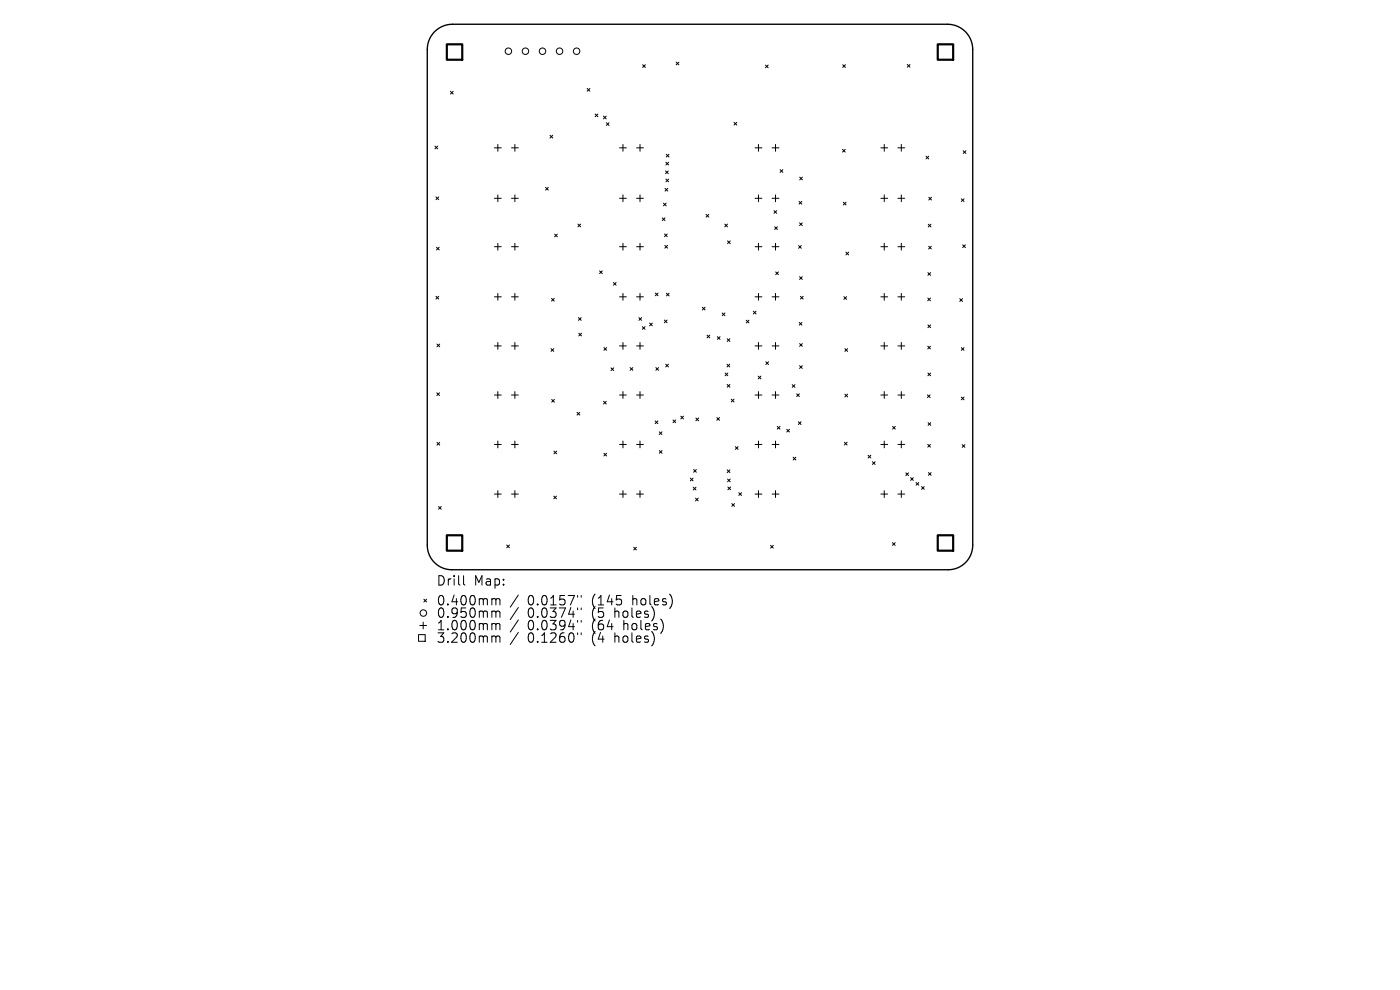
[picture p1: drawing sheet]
<svg xmlns="http://www.w3.org/2000/svg" width="297mm" height="210mm" viewBox="0 0 297 210" stroke-linecap="round" stroke-linejoin="round" font-family="sans-serif">
<defs><g id="words">
<g font-size="2.8">
<text x="92.5" y="124.5">Drill</text>
<text x="100.5" y="124.5">Map:</text>
<text x="92.5" y="128.7">0.400mm</text>
<text x="92.5" y="131.3">0.950mm</text>
<text x="111.9" y="128.7">0.0157&quot;</text>
<text x="111.9" y="131.3">0.0374&quot;</text>
<text x="125.7" y="128.7">(145</text>
<text x="125.7" y="131.3">(5</text>
<text x="130.6" y="131.3">holes)</text>
<text x="134.4" y="128.7">holes)</text>
<text x="92.5" y="134">1.000mm</text>
<text x="92.5" y="136.6">3.200mm</text>
<text x="111.9" y="134">0.0394&quot;</text>
<text x="111.9" y="136.6">0.1260&quot;</text>
<text x="125.7" y="134">(64</text>
<text x="125.7" y="136.6">(4</text>
<text x="130.6" y="136.6">holes)</text>
<text x="132.5" y="134">holes)</text>
</g>
</g></defs>
<path d="M92.2 6.7a5.4 5.4 0 0 1 3.8-1.6h105a5.4 5.4 0 0 1 5.4 5.4v105.2a5.2 5.2 0 0 1-5.2 5.2h-105.3a5.2 5.2 0 0 1-5.3-5.2v-105.2a5.3 5.3 0 0 1 1.6-3.8z" fill="none" stroke="#000" stroke-width=".29"/>
<g fill="none" stroke="#000" stroke-width=".21">
<path d="M95.6 19.4l.5 .5M96.1 19.4l-.5 .5M124.6 18.8l.5 .5M125.1 18.8l-.5 .5M136.3 13.7l.6 .6M136.9 13.7l-.6 .6M143.4 13.2l.6 .6M144 13.2l-.6 .6M162.4 13.8l.6 .6M163 13.8l-.6 .6M178.8 13.7l.6 .6M179.4 13.7l-.6 .6"/>
<path d="M192.5 13.7l.6 .6M193.1 13.7l-.6 .6M92.3 31l.5 .6M92.8 31l-.5 .6M104.9 31.4h1.4M105.6 30.6v1.5M108.5 31.4h1.5M109.2 30.6v1.5M115.7 39.8l.6 .5M116.3 39.8l-.6 .5M116.7 28.7l.6 .6M117.3 28.7l-.6 .6"/>
<path d="M126.3 24.2l.5 .6M126.8 24.2l-.5 .6M128 24.6l.6 .6M128.6 24.6l-.6 .6M128.6 26l.6 .6M129.2 26l-.6 .6M131.4 31.4h1.5M132.2 30.6v1.5M135 31.4h1.5M135.8 30.6v1.5M141.1 40l.6 .5M141.2 36.3l.6 .5"/>
<path d="M141.3 34.4l.5 .6M141.3 38l.5 .6M141.3 32.7l.6 .6M141.7 40l-.6 .5M141.8 36.3l-.6 .5M141.8 34.4l-.5 .6M141.8 38l-.5 .6M141.9 32.7l-.6 .6M155.7 26l.6 .5M156.3 26l-.6 .5M160.2 31.4h1.4M160.9 30.6v1.5"/>
<path d="M163.8 31.4h1.4M164.5 30.6v1.5M165.5 36l.6 .6M166.1 36l-.6 .6M169.7 37.6l.5 .6M170.2 37.6l-.5 .6M178.7 31.7l.6 .6M179.3 31.7l-.6 .6M186.9 31.4h1.4M187.6 30.6v1.5M190.5 31.4h1.4M191.2 30.6v1.5"/>
<path d="M196.5 33.1l.5 .6M197 33.1l-.5 .6M204.3 32l.6 .6M204.9 32l-.6 .6M92.5 41.8l.6 .6M92.6 52.4l.6 .6M93.1 41.8l-.6 .6M93.2 52.4l-.6 .6M104.9 42.1h1.4M104.9 52.3h1.4M105.6 41.3v1.5M105.6 51.6v1.5"/>
<path d="M108.5 42.1h1.5M108.5 52.3h1.5M109.2 41.3v1.5M109.2 51.6v1.5M117.7 49.7l.5 .5M118.2 49.7l-.5 .5M122.6 47.5l.6 .6M123.2 47.5l-.6 .6M127.2 57.5l.6 .5M127.8 57.5l-.6 .5M130.1 59.9l.6 .6M130.7 59.9l-.6 .6"/>
<path d="M131.4 42.1h1.5M131.4 52.3h1.5M132.2 41.3v1.5M132.2 51.6v1.5M135 42.1h1.5M135 52.3h1.5M135.8 41.3v1.5M135.8 51.6v1.5M140.5 46.2l.6 .6M140.8 43.1l.5 .6M141 49.6l.6 .6M141 52.1l.6 .5"/>
<path d="M141.1 46.2l-.6 .6M141.3 43.1l-.5 .6M141.6 49.6l-.6 .6M141.6 52.1l-.6 .5M149.8 45.5l.6 .6M150.4 45.5l-.6 .6M153.8 47.5l.5 .6M154.3 47.5l-.5 .6M154.3 51.1l.6 .6M154.9 51.1l-.6 .6M160.2 42.1h1.4M160.2 52.3h1.4"/>
<path d="M160.9 41.3v1.5M160.9 51.6v1.5M163.8 42.1h1.4M163.8 52.3h1.4M164.2 44.7l.6 .6M164.3 48.1l.6 .6M164.5 41.3v1.5M164.5 51.6v1.5M164.6 57.7l.5 .6M164.8 44.7l-.6 .6M164.9 48.1l-.6 .6M165.1 57.7l-.5 .6"/>
<path d="M169.4 52.1l.6 .6M169.5 42.7l.6 .6M169.6 47.3l.6 .6M169.6 58.7l.6 .6M170 52.1l-.6 .6M170.1 42.7l-.6 .6M170.2 47.3l-.6 .6M170.2 58.7l-.6 .6M178.9 42.9l.6 .6M179.5 53.5l.5 .6M179.5 42.9l-.6 .6M180 53.5l-.5 .6"/>
<path d="M186.9 42.1h1.4M186.9 52.3h1.4M187.6 41.3v1.5M187.6 51.6v1.5M190.5 42.1h1.4M190.5 52.3h1.4M191.2 41.3v1.5M191.2 51.6v1.5M196.8 57.8l.6 .6M196.9 47.6l.6 .5M197 52.2l.6 .6M197 41.8l.6 .6"/>
<path d="M197.4 57.8l-.6 .6M197.5 47.6l-.6 .5M197.6 52.2l-.6 .6M197.6 41.8l-.6 .6M203.9 42.2l.6 .6M204.2 51.9l.6 .6M204.5 42.2l-.6 .6M204.8 51.9l-.6 .6M92.5 62.9l.6 .5M92.7 73l.6 .6M93.1 62.9l-.6 .5M93.3 73l-.6 .6"/>
<path d="M104.9 63h1.4M104.9 73.4h1.4M105.6 62.2v1.5M105.6 72.7v1.4M108.5 63h1.5M108.5 73.4h1.5M109.2 62.2v1.5M109.2 72.7v1.4M116.9 74l.6 .5M117 63.3l.6 .6M117.5 74l-.6 .5M117.6 63.3l-.6 .6"/>
<path d="M122.7 67.4l.6 .6M122.8 70.7l.6 .6M123.3 67.4l-.6 .6M123.4 70.7l-.6 .6M128.1 73.7l.6 .6M128.7 73.7l-.6 .6M129.6 78l.6 .6M130.2 78l-.6 .6M131.4 63h1.5M131.4 73.4h1.5M132.2 62.2v1.5M132.2 72.7v1.4"/>
<path d="M133.7 78l.6 .6M134.3 78l-.6 .6M135 63h1.5M135 73.4h1.5M135.5 67.4l.6 .6M135.8 62.2v1.5M135.8 72.7v1.4M136.1 67.4l-.6 .6M136.3 69.3l.5 .6M136.8 69.3l-.5 .6M137.8 68.5l.6 .6M138.4 68.5l-.6 .6"/>
<path d="M139 62.2l.6 .5M139.1 78l.6 .6M139.6 62.2l-.6 .5M139.7 78l-.6 .6M140.9 67.9l.6 .6M141.2 77.3l.6 .5M141.4 62.2l.6 .6M141.5 67.9l-.6 .6M141.8 77.3l-.6 .5M142 62.2l-.6 .6M149 65.2l.6 .6M149.6 65.2l-.6 .6"/>
<path d="M150 71.1l.6 .6M150.6 71.1l-.6 .6M152.2 71.4l.6 .6M152.8 71.4l-.6 .6M153.2 66.4l.6 .6M153.8 66.4l-.6 .6M153.8 79.1l.6 .6M154.2 77.3l.6 .5M154.3 71.9l.5 .5M154.4 79.1l-.6 .6M154.8 77.3l-.6 .5M154.8 71.9l-.5 .5"/>
<path d="M158.3 67.9l.6 .6M158.9 67.9l-.6 .6M159.8 66l.6 .6M160.2 63h1.4M160.2 73.4h1.4M160.4 66l-.6 .6M160.8 79.8l.6 .6M160.9 62.2v1.5M160.9 72.7v1.4M161.4 79.8l-.6 .6M162.5 76.7l.5 .6M163 76.7l-.5 .6"/>
<path d="M163.8 63h1.4M163.8 73.4h1.4M164.5 62.2v1.5M164.5 72.7v1.4M169.5 68.4l.6 .6M169.6 77.6l.6 .6M169.6 72.9l.6 .6M169.8 62.9l.6 .5M170.1 68.4l-.6 .6M170.2 77.6l-.6 .6M170.2 72.9l-.6 .6M170.4 62.9l-.6 .5"/>
<path d="M179 62.9l.6 .6M179.2 74l.6 .5M179.6 62.9l-.6 .6M179.8 74l-.6 .5M186.9 63h1.4M186.9 73.4h1.4M187.6 62.2v1.5M187.6 72.7v1.4M190.5 63h1.4M190.5 73.4h1.4M191.2 62.2v1.5M191.2 72.7v1.4"/>
<path d="M196.8 63.2l.6 .6M196.8 73.4l.6 .6M196.8 68.9l.6 .6M196.8 79.1l.6 .6M197.4 63.2l-.6 .6M197.4 73.4l-.6 .6M197.4 68.9l-.6 .6M197.4 79.1l-.6 .6M203.6 63.4l.6 .5M203.9 73.7l.6 .6M204.2 63.4l-.6 .5M204.5 73.7l-.6 .6"/>
<path d="M92.7 83.3l.5 .6M92.7 93.8l.6 .6M93.2 83.3l-.5 .6M93.3 93.8l-.6 .6M104.9 83.8h1.4M104.9 94.3h1.4M105.6 83.1v1.4M105.6 93.6v1.4M108.5 83.8h1.5M108.5 94.3h1.5M109.2 83.1v1.4M109.2 93.6v1.4"/>
<path d="M117 84.7l.6 .6M117.5 95.7l.6 .6M117.6 84.7l-.6 .6M118.1 95.7l-.6 .6M122.4 87.5l.6 .6M123 87.5l-.6 .6M128 85.1l.6 .6M128.1 96.1l.6 .6M128.6 85.1l-.6 .6M128.7 96.1l-.6 .6M131.4 83.8h1.5M131.4 94.3h1.5"/>
<path d="M132.2 83.1v1.4M132.2 93.6v1.4M135 83.8h1.5M135 94.3h1.5M135.8 83.1v1.4M135.8 93.6v1.4M139 89.3l.6 .6M139.6 89.3l-.6 .6M139.9 91.6l.5 .6M139.9 95.6l.5 .6M140.4 91.6l-.5 .6M140.4 95.6l-.5 .6"/>
<path d="M142.8 89.1l.6 .6M143.4 89.1l-.6 .6M144.4 88.3l.6 .6M145 88.3l-.6 .6M147.1 99.6l.6 .6M147.6 88.7l.6 .6M147.7 99.6l-.6 .6M148.2 88.7l-.6 .6M152.1 88.6l.5 .6M152.6 88.6l-.5 .6M154.3 81.6l.5 .5M154.3 99.7l.6 .5"/>
<path d="M154.8 81.6l-.5 .5M154.9 99.7l-.6 .5M155.1 84.7l.6 .6M155.7 84.7l-.6 .6M156 94.8l.6 .5M156.6 94.8l-.6 .5M160.2 83.8h1.4M160.2 94.3h1.4M160.9 83.1v1.4M160.9 93.6v1.4M163.8 83.8h1.4M163.8 94.3h1.4"/>
<path d="M164.5 83.1v1.4M164.5 93.6v1.4M164.9 90.4l.6 .6M165.5 90.4l-.6 .6M166.9 91.1l.6 .5M167.5 91.1l-.6 .5M168.1 81.6l.5 .6M168.3 97l.5 .6M168.6 81.6l-.5 .6M168.8 97l-.5 .6M169 83.5l.6 .6M169.4 89.5l.5 .6"/>
<path d="M169.6 83.5l-.6 .6M169.9 89.5l-.5 .6M179.1 93.8l.6 .6M179.2 83.6l.6 .6M179.7 93.8l-.6 .6M179.8 83.6l-.6 .6M184.2 96.6l.5 .6M184.7 96.6l-.5 .6M185.1 97.9l.6 .6M185.7 97.9l-.6 .6M186.9 83.8h1.4M186.9 94.3h1.4"/>
<path d="M187.6 83.1v1.4M187.6 93.6v1.4M189.4 90.4l.5 .6M189.9 90.4l-.5 .6M190.5 83.8h1.4M190.5 94.3h1.4M191.2 83.1v1.4M191.2 93.6v1.4M196.7 83.8l.6 .5M196.8 94.3l.6 .5M196.9 89.7l.6 .5M197.3 83.8l-.6 .5"/>
<path d="M197.4 94.3l-.6 .5M197.5 89.7l-.6 .5M203.9 84.2l.6 .6M204.1 94.3l.6 .6M204.5 84.2l-.6 .6M204.7 94.3l-.6 .6M93 107.4l.6 .6M93.6 107.4l-.6 .6M104.9 104.8h1.4M105.6 104.1v1.4M107.5 115.6l.6 .6M108.1 115.6l-.6 .6"/>
<path d="M108.5 104.8h1.5M109.2 104.1v1.4M117.5 105.2l.6 .6M118.1 105.2l-.6 .6M131.4 104.8h1.5M132.2 104.1v1.4M134.4 116.1l.6 .6M135 116.1l-.6 .6M135 104.8h1.5M135.8 104.1v1.4M146.4 101.4l.6 .6M147 101.4l-.6 .6"/>
<path d="M147.1 103.4l.5 .5M147.5 105.7l.6 .6M147.6 103.4l-.5 .5M148.1 105.7l-.6 .6M154.3 101.6l.6 .6M154.4 103.3l.6 .6M154.9 101.6l-.6 .6M155 103.3l-.6 .6M155.2 106.8l.6 .6M155.8 106.8l-.6 .6M156.7 104.5l.6 .6M157.3 104.5l-.6 .6"/>
<path d="M160.2 104.8h1.4M160.9 104.1v1.4M163.5 115.7l.6 .6M163.8 104.8h1.4M164.1 115.7l-.6 .6M164.5 104.1v1.4M186.9 104.8h1.4M187.6 104.1v1.4M189.3 115.1l.6 .6M189.9 115.1l-.6 .6M190.5 104.8h1.4M191.2 104.1v1.4"/>
<path d="M192.2 100.3l.5 .6M192.7 100.3l-.5 .6M193.2 101.3l.6 .6M193.8 101.3l-.6 .6M194.3 102.4l.6 .5M194.9 102.4l-.6 .5M195.5 103.2l.6 .6M196.1 103.2l-.6 .6M197 100.2l.5 .6M197.5 100.2l-.5 .6M88.8 134.6h1.4v1.4h-1.4zM89.1 132.7h1.4"/>
<path d="M89.8 132v1.4M89.9 127.1l.6 .6M90.5 127.1l-.6 .6M98.3 122.1v1.7l.3 .3M104.6 127h.3l.3 .3M104.6 129.6h.3l.3 .3M104.6 132.3l.5 .1 .1 .2M104.6 134.9l.5 .1 .1 .2M105.2 127.3l.3-.3 .5 .1 .1 1.2M105.2 127.3v1M105.2 129.9v1.1M105.2 132.6v1"/>
<path d="M105.2 135.2v1M105.2 129.9l.3-.3 .5 .1 .1 1.3M105.2 132.6l.3-.3 .5 .1 .1 1.2M105.2 135.2l.3-.3 .5 .1 .1 1.2M110 126.2l-1.8 2.6M110 128.9l-1.8 2.5M110 131.5l-1.8 2.6M110 134.2l-1.8 2.5M122.5 126.3v.4M122.5 129v.3M122.5 131.6v.4M122.5 134.2v.4"/>
<path d="M123.3 126.3v.4M123.3 129v.3M123.3 131.6v.4M123.3 134.2v.4"/>
<circle cx="107.9" cy="10.9" r=".69"/>
<circle cx="111.5" cy="10.9" r=".69"/>
<circle cx="115.1" cy="10.9" r=".69"/>
<circle cx="118.7" cy="10.9" r=".69"/>
<circle cx="122.3" cy="10.9" r=".69"/>
<circle cx="89.8" cy="130" r=".69"/>
</g>
<path d="M94.8 9.4h3.3v3.3h-3.3zM198.9 9.4h3.3v3.3h-3.3zM94.8 113.5h3.3v3.3h-3.3zM198.9 113.5h3.3v3.3h-3.3z" fill="none" stroke="#000" stroke-width=".46"/>
<use href="#words"/>
</svg>
